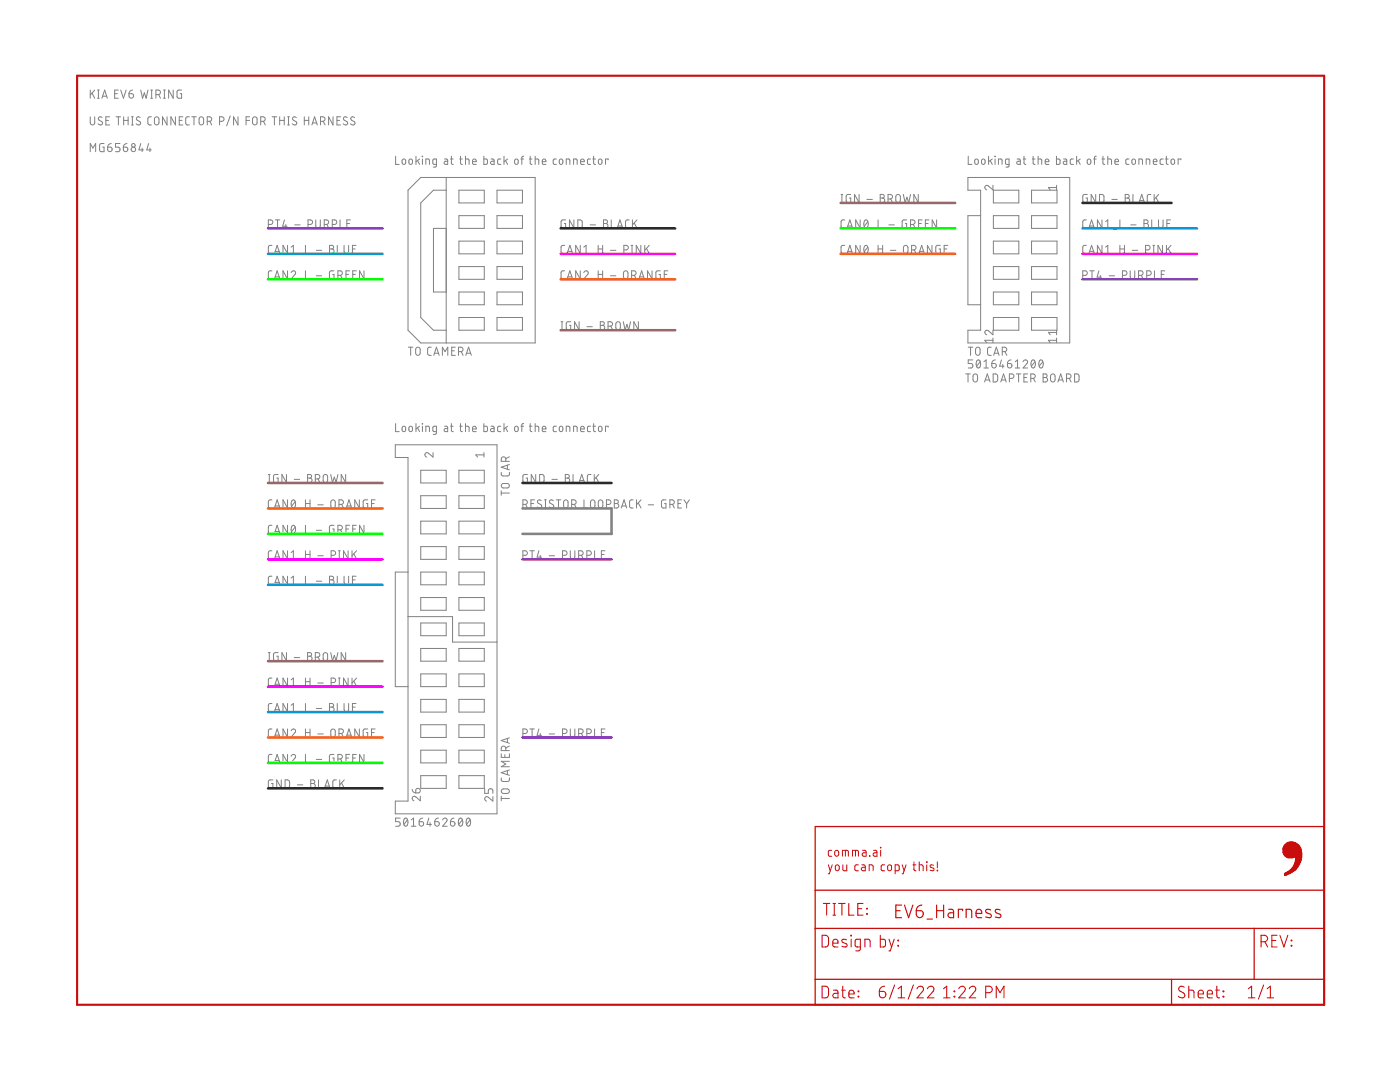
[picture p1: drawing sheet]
<svg xmlns="http://www.w3.org/2000/svg" width="279mm" height="216mm" viewBox="0 0 279 216" stroke-linecap="round" stroke-linejoin="round" font-family="sans-serif">
<g fill="none" stroke="#808080" stroke-width=".2">
<path d="M18 18v1.6M18.4 18.6l.5 1M18.9 18l-.9 1M19.5 19.6h.3M19.5 18h.3M19.6 18v1.6M20.3 19.6l.6-1.6 .5 1.6M20.5 19.2h.8M22.9 18.7h.5M23.6 18h-.7v1.6h.7M24.1 18l.5 1.6 .6-1.6M25.7 18.7h.6a.45 .45 0 0 1 .3 .5 .45 .45 0 0 1-.4 .4 .45 .45 0 0 1-.5-.4z"/>
<path d="M26.5 18l-.6 .3-.2 .4M28.1 18l.3 1.6 .4-1.1 .4 1.1 .3-1.6M30.1 19.6h.3M30.1 18h.3M30.3 18v1.6M31.1 18.9h.5a.46 .46 0 0 0 .4-.5 .46 .46 0 0 0-.4-.4h-.5v1.6M31.7 18.9l.3 .7M32.6 19.6h.4M32.6 18h.4M32.8 18v1.6M34.6 18v1.6l-.9-1.6v1.6M36.2 18h-.6l-.3 .2v1l.3 .4h.6v-.9h-.2"/>
<path d="M18 23.3v1.2a.44 .44 0 0 0 .5 .4 .44 .44 0 0 0 .4-.4v-1.2M18 30.3v-1.7l.5 .9 .6-.9v1.7M20.4 23.5l-.2-.2a.38 .38 0 0 0-.5 .2 .38 .38 0 0 0 .1 .5l.5 .3a.41 .41 0 0 1 0 .6 .41 .41 0 0 1-.6-.1l-.1-.1M20.8 28.6l-.7 .1-.2 .2v1l.2 .3 .7 .1v-.9h-.3M21.1 24h.6M21.5 29.4h.5a.45 .45 0 0 1 .4 .5 .45 .45 0 0 1-.5 .4 .45 .45 0 0 1-.4-.5zM21.9 23.3h-.8v1.6h.8M22.2 28.6l-.6 .3-.1 .5M23.2 23.3h.9M23.6 23.3v1.6M23.9 28.6h-.8v.8h.5a.46 .46 0 0 1 .3 .4 .46 .46 0 0 1-.3 .5h-.5M24.6 29.4h.5a.45 .45 0 0 1 .4 .5 .45 .45 0 0 1-.4 .4 .45 .45 0 0 1-.5-.5z"/>
<path d="M24.7 24h.9M24.7 23.3v1.6M25.3 28.6l-.6 .3-.1 .5M25.6 23.3v1.6M26.2 24.9h.4M26.2 23.3h.4M26.4 23.3v1.6M28 23.5l-.2-.2a.38 .38 0 0 0-.5 .2 .38 .38 0 0 0 .1 .5l.5 .3a.44 .44 0 0 1-.1 .7 .44 .44 0 0 1-.6-.3M28.1 28.6l-.4 1.3h.9M28.4 29.5v.8M29.7 28.6l-.4 1.3h.9M29.9 29.5v.8"/>
<path d="M30.2 23.3h-.5l-.2 .4 .1 1.1 .6 .1M30.9 23.4l.4-.1 .3 .1a1.33 1.33 0 0 1 .1 1.3l-.4 .2-.4-.1-.1-.3zM33.3 23.3v1.6l-.9-1.6v1.6M35 23.3v1.6l-.9-1.6v1.6M35.8 24h.5M36.5 23.3h-.7v1.6h.7M37.8 23.3h-.5l-.2 .4 .1 1.1 .6 .1M38.3 23.3h.9M38.7 23.3v1.6M39.9 23.4l.3-.1 .3 .1a1.33 1.33 0 0 1 .1 1.3l-.4 .2-.3-.1-.2-.3zM41.4 24.2h.4a.46 .46 0 0 0 .4-.4 .46 .46 0 0 0-.4-.5h-.4v1.6M41.9 24.2l.3 .7"/>
<path d="M43.8 24.2h.5a.46 .46 0 0 0 .4-.4 .46 .46 0 0 0-.4-.5h-.5v1.6M46 23.1l-.8 2M47.5 23.3v1.6l-.9-1.6v1.6M49.1 24h.7M49.8 23.3h-.7v1.6M50.5 23.4l.4-.1 .3 .1 .1 1.1a.46 .46 0 0 1-.4 .4 .46 .46 0 0 1-.5-.4v-.8zM52 24.2h.5a.46 .46 0 0 0 .4-.4 .46 .46 0 0 0-.4-.5h-.5v1.6M52.6 24.2l.3 .7M54.3 23.3h.9M54.8 23.3v1.6M55.8 24h.9M55.8 23.3v1.6"/>
<path d="M56.7 23.3v1.6M57.4 24.9h.4M57.4 23.3h.4M57.6 23.3v1.6M59.1 23.5l-.2-.2a.38 .38 0 0 0-.5 .2 .38 .38 0 0 0 .1 .5l.6 .3a.44 .44 0 0 1-.1 .7 .44 .44 0 0 1-.7-.3M60.7 24h.9M60.7 23.3v1.6M61.6 23.3v1.6M62.3 24.9l.5-1.6 .5 1.6M62.4 24.5h.8M64 24.2h.4a.46 .46 0 0 0 .5-.4 .46 .46 0 0 0-.5-.5h-.4v1.6M64.5 24.2l.4 .7"/>
<path d="M66.5 23.3v1.6l-.9-1.6v1.6M67.2 24h.6M68 23.3h-.8v1.6h.8M69.3 23.5l-.2-.2a.38 .38 0 0 0-.5 .2 .38 .38 0 0 0 .1 .5l.5 .3a.44 .44 0 0 1-.1 .7 .44 .44 0 0 1-.6-.3M70.8 23.5l-.2-.2a.38 .38 0 0 0-.5 .2 .38 .38 0 0 0 .1 .5l.5 .3a.41 .41 0 0 1 0 .6 .41 .41 0 0 1-.6-.1l-.2-.1M79 31.2v1.6h.7M80.3 31.8l.3-.1 .3 .1 .1 .6a.36 .36 0 0 1-.4 .4 .36 .36 0 0 1-.4-.4zM81.7 31.8l.3-.1 .2 .1 .1 .6a.36 .36 0 0 1-.3 .4 .36 .36 0 0 1-.4-.4zM83 31.2v1.6M83.3 32l.4 .8M83.7 31.7l-.7 .6M84 35.4h22.8v33h-22.8l-2.6-2.5v-27.9z"/>
<path d="M84.3 31.2v.1zM84.3 31.7v1.1M85 32.8v-1.1l.7 .2v.9M87.1 32.8h-.5l-.2-.2 .1-.8 .6-.1v1.5l-.6 .1M88.7 31.7h.5l.1 .3v.8h-.5l-.2-.2 .1-.3 .6-.1M89 38h-2.5l-2.5 2.5v22.9l2.5 2.5h2.5M89 35.4v33M89.9 31.7h.5M90.1 31.2v1.4l.3 .2M91.6 38h5v2.5h-5zM91.7 31.7h.6M91.9 31.2v1.4l.4 .2"/>
<path d="M92.9 31.7l.7 .2v.9M92.9 31.2v1.6M94.3 32.3h.7a.38 .38 0 0 0-.2-.6 .38 .38 0 0 0-.5 .4l.1 .6 .6 .1M96.6 31.2v1.6h.5l.2-.3v-.6l-.2-.2h-.5M98 31.7h.4l.2 .3v.8h-.5l-.2-.2 .1-.3 .6-.1M99.2 38h5.1v2.5h-5.1zM99.9 31.7h-.4l-.2 .3 .1 .7 .5 .1M100.6 31.2v1.6M100.9 32l.4 .8M101.3 31.7l-.7 .6M102.8 31.8l.3-.1 .2 .1 .1 .6a.36 .36 0 0 1-.3 .4 .36 .36 0 0 1-.4-.4zM103.9 31.7h.6"/>
<path d="M104.5 31.2h-.2l-.2 .3v1.3M105.6 31.7h.6M105.8 31.2v1.4l.4 .2M106.8 31.7l.7 .2v.9M106.8 31.2v1.6M108.2 32.3h.7a.38 .38 0 0 0-.2-.6 .38 .38 0 0 0-.5 .4l.1 .6 .6 .1M111 31.7h-.4l-.2 .3 .1 .7 .5 .1M111.7 31.8l.3-.1 .2 .1 .1 .6a.36 .36 0 0 1-.3 .4 .36 .36 0 0 1-.4-.4zM113 32.8v-1.1l.7 .2v.9M114.5 32.8v-1.1l.6 .2 .1 .9M115.9 32.3h.7a.38 .38 0 0 0-.3-.6 .38 .38 0 0 0-.4 .4l.1 .6 .6 .1M117.9 31.7h-.5l-.2 .2v.7l.2 .2h.5"/>
<path d="M118.3 31.7h.6M118.5 31.2v1.4l.4 .2M119.5 31.8l.3-.1 .2 .1 .1 .6a.36 .36 0 0 1-.3 .4 .36 .36 0 0 1-.4-.4zM121.4 31.9v-.2h-.6v1.1M167.9 38.8h.3M168 38.8v1.6M169.8 38.8l-.8 .1-.1 .3 .1 1.1 .8 .1v-.9h-.3M171.4 38.8v1.6l-.9-1.6v1.6M173 39.8h1.1M175.7 38.8h.4a.36 .36 0 0 1 .4 .4 .36 .36 0 0 1-.4 .3 .46 .46 0 0 1 .5 .5 .46 .46 0 0 1-.5 .4h-.4zM175.7 39.5h.4M177.2 39.7h.5a.46 .46 0 0 0 .4-.4 .46 .46 0 0 0-.4-.5h-.5v1.6"/>
<path d="M177.8 39.7l.3 .7M178.9 38.9l.3-.1 .3 .1a1.33 1.33 0 0 1 .1 1.3l-.4 .2-.3-.1-.1-.3zM180.3 38.8l.3 1.6 .4-1.1 .4 1.1 .3-1.6M183.3 38.8v1.6l-.9-1.6v1.6M193.2 35.4h20.3v33h-20.3v-2.5h2.5v-27.9h-2.5zM193.2 31.2v1.6h.8M194.6 31.8l.3-.1 .2 .1 .1 .6a.36 .36 0 0 1-.3 .4 .36 .36 0 0 1-.4-.4zM196 31.8l.2-.1 .3 .1 .1 .6a.36 .36 0 0 1-.4 .4 .36 .36 0 0 1-.3-.4zM197.3 31.2v1.6M197.6 32l.4 .8M198 31.7l-.7 .6M198.2 37v.9l-.9-.8a.44 .44 0 0 0-.7 .2 .44 .44 0 0 0 .3 .6"/>
<path d="M198.2 38h5.1v2.5h-5.1zM198.5 31.2l.1 .1zM198.6 31.7v1.1M199.3 32.8v-1.1l.7 .2v.9M201.4 32.8h-.6l-.1-.2v-.8l.7-.1v1.5l-.6 .1M203 31.7h.5l.1 .2v.9l-.6-.1-.1-.3 .2-.2h.5M204.2 31.7h.5M204.4 31.2v1.4l.3 .2M205.9 38h5v2.5h-5zM206 31.7h.6M206.2 31.2v1.4l.4 .2M207.2 31.7l.7 .2v.9"/>
<path d="M207.2 31.2v1.6M208.6 32.3h.7a.38 .38 0 0 0-.2-.6 .38 .38 0 0 0-.5 .4l.1 .6 .6 .1M210.8 31.2v1.6h.6l.1-.9-.1-.2h-.6M210.9 37.4h-1.7l.4 .5M210.9 37v.9M212.3 31.7l.5 .1 .1 1-.7-.1v-.3l.2-.2h.5M214.2 31.7h-.4l-.2 .3 .1 .7 .5 .1M214.9 31.2v1.6M215.2 32l.4 .8M215.6 31.7l-.7 .6M217 38.8l-.8 .1-.1 .3 .1 1.1 .8 .1v-.9h-.3M217.1 31.8l.2-.1 .3 .1 .1 .6a.36 .36 0 0 1-.4 .4 .36 .36 0 0 1-.3-.4z"/>
<path d="M218.2 31.7h.6M218.7 38.8v1.6l-.9-1.6v1.6M218.8 31.2l-.4 .3v1.3M219.4 38.8h.6l.3 .3v1.1l-.3 .2h-.6zM219.9 31.7h.6M220.1 31.2v1.4l.4 .2M221.1 31.7l.7 .2v.9M221.1 31.2v1.6M221.9 39.8h1.1M222.5 32.3h.7a.38 .38 0 0 0-.2-.6 .38 .38 0 0 0-.5 .4l.1 .6 .6 .1M224.6 38.8h.4a.36 .36 0 0 1 .4 .4 .36 .36 0 0 1-.4 .3 .46 .46 0 0 1 .5 .5 .46 .46 0 0 1-.5 .4h-.4zM224.6 39.5h.4"/>
<path d="M225.3 31.7h-.4l-.2 .3 .1 .7 .5 .1M226 31.8l.3-.1 .2 .1 .1 .6a.36 .36 0 0 1-.3 .4 .36 .36 0 0 1-.4-.4zM226.1 38.8v1.6h.7M227.3 32.8v-1.1l.7 .2v.9M228.7 32.8v-1.1l.7 .2 .1 .9M229.7 38.8h-.5l-.2 .4v1l.2 .2h.5M230.2 32.3h.7a.38 .38 0 0 0-.3-.6 .38 .38 0 0 0-.4 .4v.6l.7 .1M230.3 38.8v1.6M230.7 39.4l.5 1M231.2 38.8l-.9 1M232.2 31.7h-.5l-.2 .3 .1 .7 .6 .1M232.6 31.7h.5"/>
<path d="M232.8 31.2v1.4l.3 .2M233.8 31.8l.3-.1 .2 .1 .1 .6a.36 .36 0 0 1-.3 .4 .36 .36 0 0 1-.4-.4zM235.7 31.9v-.2h-.6v1.1M53.6 44.8h.4a.46 .46 0 0 0 .5-.5 .46 .46 0 0 0-.5-.4h-.4v1.6M54.3 54l-.5 .1-.2 .3 .1 1.2 .6 .1M54.3 49h-.5l-.2 .3 .1 1.2 .6 .1M54.8 55.7l.5-1.7 .6 1.7M54.8 50.6l.5-1.6 .6 1.6M54.9 50.2h.8M54.9 55.2h.8M54.9 43.9h.9M55.4 43.9v1.6"/>
<path d="M56.8 43.9l-.4 1.2h.9M57 44.8v.7M57.4 49v1.6l-.9-1.6v1.6M57.4 54v1.7l-.9-1.7v1.7M58.1 54.4a.44 .44 0 0 1 .6-.3 .44 .44 0 0 1 .2 .7l-.8 .9h.9M58.1 49.3l.4-.3v1.6M58.1 50.6h.9M58.8 44.9h1.1M59.6 50.8h.7M59.6 55.8h.7M61 49v1.6h.7M61 54v1.7h.7"/>
<path d="M61.5 44.8h.4a.46 .46 0 0 0 .5-.5 .46 .46 0 0 0-.5-.4h-.4v1.6M63 43.9v1.1a.46 .46 0 0 0 .5 .5 .46 .46 0 0 0 .4-.5v-1.1M63.1 50h1.1M63.1 55h1.1M64.7 44.8h.5a.46 .46 0 0 0 .4-.5 .46 .46 0 0 0-.4-.4h-.5v1.6M65.2 44.8l.4 .7M65.8 49h.4a.36 .36 0 0 1 .4 .3 .36 .36 0 0 1-.4 .4 .46 .46 0 0 1 .5 .4 .46 .46 0 0 1-.5 .5h-.4zM65.8 49.7h.4M66.3 44.8h.5a.46 .46 0 0 0 .4-.5 .46 .46 0 0 0-.4-.4h-.5v1.6M66.7 54l-.7 .1-.2 .2v1.3l.9 .1v-.9h-.3M67.3 49v1.6h.8M67.4 54.9h.5a.46 .46 0 0 0 .4-.4 .46 .46 0 0 0-.4-.5h-.5v1.7"/>
<path d="M67.9 43.9v1.6h.7M68 54.9l.3 .8M68.7 49v1.1a.46 .46 0 0 0 .4 .5 .46 .46 0 0 0 .5-.5v-1.1M69 54.8h.6M69.2 44.6h.6M69.8 54h-.8v1.7h.8M69.9 43.9h-.7v1.6h.7M70.3 49.7h.6M70.4 54.8h.5M71.1 49h-.8v1.6h.8M71.1 54h-.7v1.7h.7M72.6 54v1.7l-.8-1.7v1.7"/>
<path d="M89 45.6h-2.5v12.7h2.5M91.6 43h5v2.6h-5zM91.6 48.1h5v2.6h-5zM91.6 53.2h5v2.5h-5zM91.6 58.3h5v2.5h-5zM99.2 43h5.1v2.6h-5.1zM99.2 48.1h5.1v2.6h-5.1zM99.2 53.2h5.1v2.5h-5.1zM99.2 58.3h5.1v2.5h-5.1zM112.7 54l-.5 .1-.2 .3v1l.2 .2 .5 .1M112.7 49h-.5l-.2 .3v1.1l.2 .1 .5 .1M112.9 43.9h-.7l-.2 .2 .1 1.3 .8 .1v-.9h-.3"/>
<path d="M113.2 55.7l.5-1.7 .6 1.7M113.2 50.6l.5-1.6 .6 1.6M113.3 50.2h.8M113.3 55.2h.8M114.5 43.9v1.6l-.9-1.6v1.6M115.3 43.9h.6l.3 .3v1l-.3 .3h-.6zM115.8 49v1.6l-.9-1.6v1.6M115.8 54v1.7l-.9-1.7v1.7M116.5 54.4a.45 .45 0 0 1 .6-.4 .45 .45 0 0 1 .2 .8l-.8 .9h.9M116.5 50.6h.9M116.5 49.3l.5-.3v1.6M117.8 44.9h1.1"/>
<path d="M118 50.8h.7M118 55.8h.7M119.4 49v1.6M119.4 54v1.7M119.4 49.7h.9M119.4 54.8h.9M120.3 49v1.6M120.3 54v1.7M120.4 43.9h.5a.36 .36 0 0 1 .3 .3 .36 .36 0 0 1-.3 .4 .46 .46 0 0 1 .4 .5 .46 .46 0 0 1-.4 .4h-.5zM120.4 44.6h.5M121.8 50h1.1M121.8 55h1.1"/>
<path d="M122 43.9v1.6h.7M123.2 45.5l.5-1.6 .6 1.6M123.3 45.1h.8M124.5 49.9h.4a.46 .46 0 0 0 .5-.5 .46 .46 0 0 0-.5-.4h-.4v1.6M124.6 54.2l.3-.2 .3 .2 .1 1a.46 .46 0 0 1-.4 .5 .46 .46 0 0 1-.5-.5v-.7zM125.6 43.9h-.5l-.3 .3 .1 1.1 .2 .2h.5M125.9 50.6h.4M125.9 49h.4M126 54.9h.5a.46 .46 0 0 0 .5-.4 .46 .46 0 0 0-.5-.5h-.5v1.7M126.1 49v1.6M126.2 43.9v1.6M126.6 44.5l.5 1"/>
<path d="M126.6 54.9l.4 .8M127.1 43.9l-.9 1M127.5 55.7l.6-1.7 .5 1.7M127.7 55.2h.8M127.9 49v1.6l-.9-1.6v1.6M128.7 49v1.6M129 49.6l.6 1M129.6 49l-.9 1M130.1 54v1.7l-.9-1.7v1.7M131.8 54l-.7 .1-.2 .2v1l.2 .3 .7 .1v-.9h-.3M132.6 54.8h.5M133.3 54h-.7v1.7h.7"/>
<path d="M167.9 40.4h.3M168.6 43.9h-.5l-.2 .3v1.1l.2 .2h.5M168.6 49h-.5l-.2 .3v1.1l.2 .1 .5 .1M169.1 45.5l.5-1.6 .5 1.6M169.1 50.6l.5-1.6 .5 1.6M169.2 50.2h.8M169.2 45.1h.8M171.7 43.9v1.6l-.9-1.6v1.6M171.7 49v1.6l-.9-1.6v1.6M172.6 44l.2-.1a.95 .95 0 0 1 0 1.6 1.04 1.04 0 0 1-.2-1.5zM172.6 49.1l.2-.1a.95 .95 0 0 1 0 1.6 1.04 1.04 0 0 1-.2-1.5zM173.2 44.2l-.7 .9"/>
<path d="M173.2 49.3l-.7 .9M173.9 50.8h.7M173.9 45.7h.7M175.2 49.7h.9M175.2 43.9v1.6h.8M175.2 49v1.6M176.1 49v1.6M177.4 44.9h1.1M177.7 50h1.1M180.4 49.1l.3-.1 .4 .1a1.33 1.33 0 0 1 .1 1.2l-.5 .3-.4-.3v-.9zM180.9 43.9h-.6l-.2 .2-.1 1 .3 .4h.6v-.9h-.2M181.7 44.8h.5a.46 .46 0 0 0 .4-.5 .46 .46 0 0 0-.4-.4h-.5v1.6"/>
<path d="M181.9 49.9h.5a.46 .46 0 0 0 .4-.5 .46 .46 0 0 0-.4-.4h-.5v1.6M182.3 44.8l.3 .7M182.5 49.9l.3 .7M183.3 44.6h.6M183.4 50.6l.5-1.6 .6 1.6M183.5 50.2h.8M184 43.9h-.7v1.6h.7M184.7 44.6h.5M185.4 43.9h-.7v1.6h.7M186 49v1.6l-.9-1.6v1.6M186.9 43.9v1.6l-.9-1.6v1.6M187.7 49h-.7l-.2 .2 .1 1.3 .8 .1v-.9h-.3"/>
<path d="M188.4 49.7h.6M189.1 49h-.7v1.6h.7M195.7 43h-2.5v17.8h2.5M198.2 43h5.1v2.6h-5.1zM198.2 48.1h5.1v2.6h-5.1zM198.2 53.2h5.1v2.5h-5.1zM198.2 58.3h5.1v2.5h-5.1zM205.9 43h5v2.6h-5zM205.9 48.1h5v2.6h-5zM205.9 53.2h5v2.5h-5zM205.9 58.3h5v2.5h-5zM216.1 54.9h.5a.46 .46 0 0 0 .4-.4 .46 .46 0 0 0-.4-.5h-.5v1.7"/>
<path d="M216.8 49h-.5l-.2 .3 .1 1.2 .6 .1M216.8 43.9h-.5l-.2 .3 .1 1.2 .6 .1M217.3 50.6l.5-1.6 .6 1.6M217.3 45.5l.5-1.6 .6 1.6M217.4 50.2h.9M217.4 45.1h.9M217.5 54h.9M217.9 54v1.7M219.3 54l-.4 1.3h.9M219.6 54.9v.8M219.9 43.9v1.6l-.9-1.6v1.6M219.9 49v1.6l-.9-1.6v1.6"/>
<path d="M220.6 50.6h.9M220.6 49.3l.5-.3v1.6M220.6 44.2l.5-.3v1.6M220.6 45.5h.9M221.4 55h1M222.1 50.8h.7M222.1 45.7h.7M223.5 43.9v1.6h.7M223.5 49v1.6M223.5 49.7h.9M224 54.9h.5a.46 .46 0 0 0 .4-.4 .46 .46 0 0 0-.4-.5h-.5v1.7M224.4 49v1.6"/>
<path d="M225.6 54v1.2a.46 .46 0 0 0 .4 .5 .46 .46 0 0 0 .5-.5v-1.2M225.7 44.9h1M226 50h1.1M227.2 54.9h.5a.46 .46 0 0 0 .4-.4 .46 .46 0 0 0-.4-.5h-.5v1.7M227.3 40.4l.6-1.6 .5 1.6M227.5 40h.8M227.8 54.9l.3 .8M228.3 43.9h.5a.36 .36 0 0 1 .3 .3 .36 .36 0 0 1-.3 .4 .46 .46 0 0 1 .4 .5 .46 .46 0 0 1-.4 .4h-.5zM228.3 44.6h.5M228.6 49.9h.5a.46 .46 0 0 0 .4-.5 .46 .46 0 0 0-.4-.4h-.5v1.6M228.9 54.9h.4a.46 .46 0 0 0 .5-.4 .46 .46 0 0 0-.5-.5h-.4v1.7M229.8 43.9v1.6h.8"/>
<path d="M230.1 50.6h.3M230.1 49h.3M230.3 49v1.6M230.4 54v1.7h.7M231.2 43.9v1.1a.46 .46 0 0 0 .5 .5 .46 .46 0 0 0 .4-.5v-1.1M231.8 54.8h.5M232 49v1.6l-.9-1.6v1.6M232.5 54h-.7v1.7h.7M232.8 49v1.6M232.9 44.6h.5M233.2 49.6l.5 1M233.6 43.9h-.7v1.6h.7"/>
<path d="M233.7 49l-.9 1M81.5 69.3h.9M82 69.3v1.6M83.1 69.4l.3-.1 .3 .1 .2 1a.46 .46 0 0 1-.5 .5 .46 .46 0 0 1-.4-.5zM86.1 69.3h-.5l-.3 .3 .1 1.1 .2 .2h.5M86.6 70.9l.5-1.6 .6 1.6M86.7 70.5h.8M88.3 70.9v-1.6l.5 .9 .6-.9v1.6M90.1 70h.6M90.9 69.3h-.8v1.6h.8M91.5 70.2h.5a.44 .44 0 0 0 .4-.5 .44 .44 0 0 0-.4-.4h-.5v1.6M91.6 63.4h5v2.5h-5z"/>
<path d="M92.1 70.2l.3 .7M93 70.9l.5-1.6 .6 1.6M93.1 70.5h.8M99.2 63.4h5.1v2.5h-5.1zM112 65.8h.3M112 64.2h.3M112.2 64.2v1.6M113.9 64.2h-.7l-.2 .2v1l.2 .4h.7v-.9h-.3M115.6 64.2v1.6l-.9-1.6v1.6M117.1 65.2h1.1M119.8 64.2h.4a.36 .36 0 0 1 .4 .4 .36 .36 0 0 1-.4 .3 .46 .46 0 0 1 .5 .5 .46 .46 0 0 1-.5 .4h-.4zM119.8 64.9h.4"/>
<path d="M121.3 65.1h.5a.44 .44 0 0 0 .5-.5 .44 .44 0 0 0-.5-.4h-.5v1.6M121.9 65.1l.4 .7M123 64.3l.4-.1 .3 .1 .1 1.1a.46 .46 0 0 1-.5 .4 .46 .46 0 0 1-.4-.4v-.8zM124.4 64.2l.4 1.6 .3-1.1 .4 1.1 .3-1.6M127.4 64.2v1.6l-.9-1.6v1.6M192.7 74.6h.9M193.2 74.6v1.6M193.2 69.3h.9M193.7 69.3v1.6M194.1 71.8h-.9v.7h.6a.45 .45 0 0 1 .3 .5 .45 .45 0 0 1-.3 .4h-.6M194.3 74.7l.3-.1 .4 .1 .1 1.1a.46 .46 0 0 1-.5 .4 .46 .46 0 0 1-.4-.4v-.7zM194.8 69.4l.4-.1 .3 .1 .1 1a.46 .46 0 0 1-.5 .5 .46 .46 0 0 1-.4-.5v-.7z"/>
<path d="M195 71.9l.3-.1a.95 .95 0 0 1 0 1.6 1 1 0 0 1-.3-1.5zM195.6 72.2l-.7 .9M196.4 73.4h.9M196.4 72.2l.4-.4v1.6M196.5 76.2l.5-1.6 .6 1.6M196.6 75.8h.8M197.8 69.3h-.5l-.2 .3 .1 1.2 .6 .1M197.9 72.5h.6a.45 .45 0 0 1 .3 .5 .45 .45 0 0 1-.4 .4 .45 .45 0 0 1-.5-.4zM198.2 65.9v.9l-.9-.8a.45 .45 0 0 0-.7 .2 .45 .45 0 0 0 .3 .6M198.2 67.9h-1.7l.4 .5M198.2 67.5v.9M198.2 74.6h.6l.3 .3v.9l-.3 .4h-.6z"/>
<path d="M198.2 63.4h5.1v2.5h-5.1zM198.3 70.9l.5-1.6 .6 1.6M198.4 70.5h.9M198.6 71.8l-.4 .1-.3 .6M199.7 76.2l.6-1.6 .5 1.6M199.9 75.8h.8M199.9 71.8l-.4 1.3h.9M200 70.2h.5a.44 .44 0 0 0 .4-.5 .44 .44 0 0 0-.4-.4h-.5v1.6M200.1 72.7v.7M200.6 70.2l.3 .7M201.1 72.5h.5a.45 .45 0 0 1 .4 .5 .45 .45 0 0 1-.5 .4 .45 .45 0 0 1-.4-.4zM201.4 75.5h.5a.44 .44 0 0 0 .5-.4 .44 .44 0 0 0-.5-.5h-.5v1.6"/>
<path d="M201.8 71.8l-.4 .1-.3 .6M202.6 73.4h.9M202.6 72.2l.5-.4v1.6M202.8 74.6h1M203.3 74.6v1.6M204.2 72.2a.45 .45 0 0 1 .6-.4 .45 .45 0 0 1 .2 .7l-.8 .9h.9M204.3 75.3h.6M205.1 74.6h-.8v1.6h.8M205.7 75.5h.5a.44 .44 0 0 0 .4-.4 .44 .44 0 0 0-.4-.5h-.5v1.6M205.9 63.4h5v2.5h-5zM206 71.9l.2-.1a.93 .93 0 0 1 0 1.6 1.02 1.02 0 0 1-.2-1.5zM206.2 75.5l.4 .7"/>
<path d="M206.6 72.2l-.8 .9M207.5 71.9l.3-.1a.93 .93 0 0 1 0 1.6 1.02 1.02 0 0 1-.3-1.5zM208.1 72.2l-.7 .9M208.2 74.6h.4a.36 .36 0 0 1 .4 .4 .36 .36 0 0 1-.4 .3 .44 .44 0 0 1 .5 .5 .44 .44 0 0 1-.5 .4h-.4zM208.2 75.3h.4M209.8 74.7l.3-.1 .3 .1 .2 1.1a.46 .46 0 0 1-.5 .4 .46 .46 0 0 1-.4-.4v-.7zM210.9 65.9v.9M210.9 67.5v.9M210.9 67.9h-1.7l.4 .5M210.9 66.3h-1.7l.4 .5M211.1 76.2l.6-1.6 .5 1.6M211.3 75.8h.8"/>
<path d="M212.9 75.5h.4a.44 .44 0 0 0 .5-.4 .44 .44 0 0 0-.5-.5h-.4v1.6M213.4 75.5l.4 .7M214.5 74.6h.6l.2 .3v1l-.2 .3h-.6zM53.6 96.3h.3M53.6 94.7h.3M53.7 94.7v1.6M54.3 99.7l-.6 .1-.1 .3v1.1l.2 .1 .5 .1M55.5 94.7h-.7l-.2 .2v1.2l.2 .2h.7v-.9h-.3M57.2 94.7v1.6l-.9-1.6v1.6M57.4 99.7v1.7l-.9-1.7v1.7M58.3 99.9l.2-.2a.97 .97 0 0 1 0 1.7 1 1 0 0 1-.2-1.5zM58.7 95.7h1.1"/>
<path d="M61 99.7v1.7M61.4 94.7h.4a.36 .36 0 0 1 .4 .3 .36 .36 0 0 1-.4 .4 .44 .44 0 0 1 .5 .4 .44 .44 0 0 1-.5 .5h-.4zM61.4 95.4h.4M61.9 99.7v1.7M62.9 95.6h.5a.44 .44 0 0 0 .4-.5 .44 .44 0 0 0-.4-.4h-.5v1.6M63.5 95.6l.3 .7M64.6 94.8l.3-.1 .4 .1 .1 1a.44 .44 0 0 1-.5 .5 .44 .44 0 0 1-.4-.5zM66 94.7l.4 1.6 .3-1.1 .4 1.1 .3-1.6M66.1 99.9l.4-.2 .3 .2 .1 1a.44 .44 0 0 1-.4 .5 .44 .44 0 0 1-.5-.5zM69 94.7v1.6l-.9-1.6v1.6M71.7 99.7v1.7l-.9-1.7v1.7M73.4 99.7h-.6l-.3 .3v1.2l.2 .1 .7 .1v-.9h-.3"/>
<path d="M74.9 99.7h-.8v1.7h.8M78.9 88.8h20.3v73.6h-20.3v-2.5h2.5v-68.6h-2.5zM79 84.5v1.6h.7M80.3 85.2l.3-.2 .3 .2 .1 .6a.36 .36 0 0 1-.4 .3 .36 .36 0 0 1-.4-.3zM81.7 85.2l.3-.2 .2 .2 .1 .6a.36 .36 0 0 1-.3 .3 .36 .36 0 0 1-.4-.3zM83 84.5v1.6M83.3 85.4l.4 .7M83.7 85l-.7 .6M84 93.8h5v2.6h-5zM84 98.9h5v2.6h-5zM84.3 84.5v.1zM84.3 85v1.1"/>
<path d="M85 86.1v-1.1l.7 .2v.9M86.4 90.3v.9l-.9-.8a.44 .44 0 0 0-.7 .2 .44 .44 0 0 0 .4 .6M87.1 86.1h-.5l-.2-.1v-.7l.2-.2 .5-.1v1.4l-.1 .2-.5 .1M88.7 85l.5 .1 .1 .2v.8h-.5l-.2-.2 .1-.3 .6-.1M89.9 85h.5M90.1 84.5v1.4l.1 .2h.2M91.6 93.8h5v2.6h-5zM91.6 98.9h5v2.6h-5zM91.7 85h.6M91.9 84.5v1.4l.1 .2h.3M92.9 85l.7 .2v.9M92.9 84.5v1.6"/>
<path d="M94.3 85.6h.7a.39 .39 0 0 0-.2-.5 .39 .39 0 0 0-.5 .3l.1 .7h.6M96.6 84.5v1.6h.5l.2-.2v-.7l-.2-.1-.5-.1M96.6 90.8h-1.6l.3 .4M96.6 90.3v.9M98 85l.4 .1 .2 .2v.8h-.5l-.2-.2 .1-.3 .6-.1M99.9 85l-.4 .1-.2 .2 .1 .8h.5M100 94.3l.1 .5 .3 .2h1l.2-.2 .1-.5M100 98.4h1.7M100 97.9v.9M100.2 96.6l1-.1a.44 .44 0 0 1 .5 .4 .44 .44 0 0 1-.5 .5l-1-.2-.2-.3zM100.6 84.5v1.6M100.9 85.4l.4 .7"/>
<path d="M100.9 92.1v-.5a.46 .46 0 0 0-.4-.5 .46 .46 0 0 0-.5 .5v.5h1.7M101.3 92.8v.8M101.3 85l-.7 .6M101.7 92.7l-1.7 .5 1.7 .6M101.7 91.1l-.8 .4M102.8 85.2l.3-.2 .2 .2 .1 .6a.36 .36 0 0 1-.3 .3 .36 .36 0 0 1-.4-.3zM103.9 85h.6M104.5 84.5h-.2l-.2 .3v1.3M105.3 94.7h-.7l-.2 .2v1.2l.2 .2h.7v-.9h-.3M105.6 85h.6M105.8 84.5v1.4l.1 .2h.3M106.7 99.7h-.7v1.7h.7"/>
<path d="M106.8 85l.7 .2v.9M106.8 84.5v1.6M106.9 94.7v1.6l-.9-1.6v1.6M107.7 94.7h.6l.3 .3v1l-.3 .3h-.6zM108 99.9a.41 .41 0 0 0-.6-.1 .41 .41 0 0 0-.1 .6l.6 .3a.38 .38 0 0 1 .2 .5 .38 .38 0 0 1-.6 .1l-.3-.1M108.2 85.6h.7a.38 .38 0 0 0-.2-.5 .38 .38 0 0 0-.5 .3l.1 .7h.6M108.7 99.7h.3M108.9 99.7v1.7M110.2 95.7h1M110.4 99.9l-.4-.2-.3 .1-.1 .3 .1 .3 .6 .3a.38 .38 0 0 1 .2 .5 .38 .38 0 0 1-.6 .1l-.3-.1M111 99.7h.9M111 85l-.4 .1-.2 .2 .1 .8h.5"/>
<path d="M111.5 99.7v1.7M111.7 85.2l.3-.2 .2 .2 .1 .6a.36 .36 0 0 1-.3 .3 .36 .36 0 0 1-.4-.3zM112.6 99.9l.3-.2 .3 .2 .2 1a.44 .44 0 0 1-.5 .5 .44 .44 0 0 1-.4-.5zM112.8 94.7h.5a.36 .36 0 0 1 .3 .3 .36 .36 0 0 1-.3 .4 .44 .44 0 0 1 .4 .4 .44 .44 0 0 1-.4 .5h-.5zM112.8 95.4h.5M113 86.1v-1.1l.7 .2v.9M114.4 94.7v1.6h.7M114.5 86.1v-1.1l.6 .2 .1 .9M115.6 96.3l.5-1.6 .5 1.6M115.7 95.9h.8M115.9 85.6h.7a.39 .39 0 0 0-.2-.5 .39 .39 0 0 0-.5 .3l.1 .7h.6M116.5 99.7v1.7h.8"/>
<path d="M117.9 85l-.5 .1-.2 .1 .1 .9h.6M117.9 94.7h-.5l-.2 .3v1.1l.2 .2h.5M118 99.9l.3-.2 .3 .2 .1 .3v.7a.46 .46 0 0 1-.4 .5 .46 .46 0 0 1-.5-.5zM118.3 85h.6M118.5 84.5v1.4l.1 .2h.3M118.6 94.7v1.6M119 95.3l.5 1M119.5 94.7l-.9 1M119.5 85.2l.3-.2 .2 .2 .1 .6a.36 .36 0 0 1-.3 .3 .36 .36 0 0 1-.4-.3zM119.5 99.9l.3-.2 .4 .2 .1 .3v.7a.46 .46 0 0 1-.4 .5 .46 .46 0 0 1-.5-.5zM121.4 85.2v-.2h-.6v1.1M122.6 99.7h.4a.37 .37 0 0 1 .4 .4 .37 .37 0 0 1-.4 .4 .44 .44 0 0 1 .5 .4 .44 .44 0 0 1-.5 .5h-.4z"/>
<path d="M126.4 99.7l-.6 .1-.2 .3 .1 1.1 .2 .1 .5 .1M127 99.7v1.7M127.9 99.7l-.9 1M132.9 99.7h-.5l-.4 .3v1l.2 .3 .7 .1v-.9h-.3M136 99.7h-.7v1.7h.7M136.5 99.7l.5 .8M137.6 99.7l-.6 .8M54.3 115h-.5l-.2 .3v1.1l.2 .2h.5M54.3 104.8l-.5 .1-.2 .3v1l.2 .2h.5M54.3 109.9h-.5l-.2 .4v1l.2 .2h.5M54.8 116.6l.5-1.6 .6 1.6M54.8 106.4l.5-1.6 .6 1.6"/>
<path d="M54.8 101.4l.5-1.7 .6 1.7M54.8 111.5l.5-1.6 .6 1.6M54.9 116.2h.8M54.9 106h.8M54.9 101h.8M54.9 111.1h.8M57.4 104.8v1.6l-.9-1.6v1.6M57.4 109.9v1.6l-.9-1.6v1.6M57.4 115v1.6l-.9-1.6v1.6M58.1 110.3l.4-.4v1.6M58.1 115.3l.4-.3v1.6M58.1 116.6h.9"/>
<path d="M58.1 111.5h.9M58.3 104.9l.2-.1a.97 .97 0 0 1 0 1.6 1 1 0 0 1-.2-1.5zM58.9 105.2l-.7 .9M58.9 100.1l-.7 .9M59.6 116.8h.7M59.6 106.6h.7M59.6 101.6h.7M59.6 111.7h.7M61 104.8v1.6h.7M61 109.9v1.6M61 115v1.6h.7M61 100.5h.9"/>
<path d="M61 110.6h.9M61.9 109.9v1.6M63.1 116h1.1M63.1 105.8h1.1M63.4 100.7h1.1M63.4 110.9h1.1M65.8 115h.4a.36 .36 0 0 1 .4 .3 .36 .36 0 0 1-.4 .4 .46 .46 0 0 1 .5 .5 .46 .46 0 0 1-.5 .4h-.4zM65.8 115.7h.4M66.1 110.8h.4a.46 .46 0 0 0 .5-.4 .46 .46 0 0 0-.5-.5h-.4v1.6M66.7 104.8h-.6l-.3 .3-.1 1 .3 .3h.7v-.8h-.3M67.3 115v1.6h.8M67.4 105.7h.5a.46 .46 0 0 0 .4-.4 .46 .46 0 0 0-.4-.5h-.5v1.6"/>
<path d="M67.5 111.5h.4M67.5 109.9h.4M67.6 100.6h.5a.46 .46 0 0 0 .4-.4 .46 .46 0 0 0-.4-.5h-.5v1.7M67.7 109.9v1.6M68 105.7l.3 .7M68.2 100.6l.3 .8M68.7 115v1.2a.46 .46 0 0 0 .4 .4 .46 .46 0 0 0 .5-.4v-1.2M69 105.6h.6M69.1 101.4l.5-1.7 .6 1.7M69.2 101h.8M69.5 109.9v1.6l-.9-1.6v1.6M69.8 104.8h-.8v1.6h.8"/>
<path d="M70.3 109.9v1.6M70.3 115.7h.6M70.4 105.6h.5M70.6 110.5l.6 1M71.1 115h-.8v1.6h.8M71.1 104.8h-.7v1.6h.7M71.2 109.9l-.9 1M72.6 104.8v1.6l-.8-1.6v1.6M74.1 100.5h.6M81.4 114.2h-2.5v22.8h2.5M84 104h5v2.5h-5zM84 109.1h5v2.5h-5z"/>
<path d="M84 114.2h5v2.5h-5zM84 119.2h5v2.6h-5zM91.6 104h5v2.5h-5zM91.6 109.1h5v2.5h-5zM91.6 114.2h5v2.5h-5zM91.6 119.2h5v2.6h-5zM104.4 100.6h.4a.46 .46 0 0 0 .5-.4 .46 .46 0 0 0-.5-.5h-.4v1.7M104.4 110.8h.4a.46 .46 0 0 0 .5-.4 .46 .46 0 0 0-.5-.5h-.4v1.6M104.9 100.6l.4 .8M105.7 109.9h.9M106 100.5h.5M106.2 109.9v1.6"/>
<path d="M107.5 109.9l-.3 1.3h.9M107.8 110.8v.7M108.7 101.4h.3M109.6 110.9h1.1M112.3 110.8h.4a.46 .46 0 0 0 .5-.4 .46 .46 0 0 0-.5-.5h-.4v1.6M113.8 109.9v1.2a.46 .46 0 0 0 .5 .4 .46 .46 0 0 0 .4-.4v-1.2M114.1 100.6h.5a.46 .46 0 0 0 .4-.4 .46 .46 0 0 0-.4-.5h-.5v1.7M114.6 100.6l.4 .8M115.5 110.8h.5a.46 .46 0 0 0 .4-.4 .46 .46 0 0 0-.4-.5h-.5v1.6M116 110.8l.4 .7M117.1 110.8h.5a.46 .46 0 0 0 .4-.4 .46 .46 0 0 0-.4-.5h-.5v1.6M118.7 109.9v1.6h.7"/>
<path d="M120 110.6h.6M120.7 109.9h-.7v1.6h.7M121 100.6h.5a.46 .46 0 0 0 .4-.4 .46 .46 0 0 0-.4-.5h-.5v1.7M122.6 100.5h.4M124 101.4l.5-1.7 .6 1.7M124.1 101h.8M127.4 100.4l.5 1M129.4 100.7h1.1M133.7 100.6h.4a.46 .46 0 0 0 .5-.4 .46 .46 0 0 0-.5-.5h-.4v1.7M134.2 100.6l.4 .8M135.3 100.5h.5M137 100.5v.9"/>
<path d="M53.6 131.8h.3M53.6 130.2h.3M53.7 130.2v1.6M54.3 135.3h-.5l-.2 .4 .1 1.1 .6 .1M54.8 136.9l.5-1.6 .6 1.6M54.9 136.5h.8M55.5 130.2h-.6l-.3 .3v1l.2 .3h.7v-.9h-.3M57.2 130.2v1.6l-.9-1.6v1.6M57.4 135.3v1.6l-.9-1.6v1.6M58.1 135.7l.4-.4v1.6M58.1 136.9h.9M58.7 131.2h1.1"/>
<path d="M59.6 137.1h.7M61 135.3v1.6M61 136h.9M61.4 130.2h.4a.36 .36 0 0 1 .4 .4 .36 .36 0 0 1-.4 .3 .46 .46 0 0 1 .5 .5 .46 .46 0 0 1-.5 .4h-.4zM61.4 130.9h.4M61.9 135.3v1.6M62.9 131.1h.5a.46 .46 0 0 0 .4-.4 .46 .46 0 0 0-.4-.5h-.5v1.6M63.4 136.3h1.1M63.5 131.1l.3 .7M64.6 130.3l.3-.1 .4 .1 .1 1.1a.44 .44 0 0 1-.5 .4 .44 .44 0 0 1-.4-.4zM66 130.2l.4 1.6 .3-1 .4 1 .3-1.6M66.1 136.2h.4a.46 .46 0 0 0 .5-.4 .46 .46 0 0 0-.5-.5h-.4v1.6"/>
<path d="M67.5 136.9h.4M67.5 135.3h.4M67.7 135.3v1.6M69 130.2v1.6l-.9-1.6v1.6M69.5 135.3v1.6l-.9-1.6v1.6M70.3 135.3v1.6M70.6 135.9l.6 1M71.2 135.3l-.9 1M81.4 123h8.9v5.1h8.9M84 124.3h5v2.6h-5zM84 129.4h5v2.5h-5zM84 134.5h5v2.5h-5z"/>
<path d="M84 139.6h5v2.5h-5zM91.6 124.3h5v2.6h-5zM91.6 129.4h5v2.5h-5zM91.6 134.5h5v2.5h-5zM91.6 139.6h5v2.5h-5zM54.3 140.4h-.5l-.2 .3 .1 1.2 .6 .1M54.3 150.5l-.5 .1-.2 .3 .1 1.2 .6 .1M54.3 145.5h-.5l-.2 .3 .1 1.2 .6 .1M54.5 155.6l-.8 .1-.1 .3 .1 1.1 .8 .1v-.9h-.3M54.8 142l.5-1.6 .6 1.6M54.8 152.2l.5-1.7 .6 1.7M54.8 147.1l.5-1.6 .6 1.6"/>
<path d="M54.9 141.6h.8M54.9 151.8h.8M54.9 146.7h.8M56.1 155.6v1.6l-.9-1.6v1.6M56.9 155.6l.8 .1a1.33 1.33 0 0 1 .1 1.3l-.3 .2h-.6zM57.4 140.4v1.6l-.9-1.6v1.6M57.4 145.5v1.6l-.9-1.6v1.6M57.4 150.5v1.7l-.9-1.7v1.7M58.1 150.9a.44 .44 0 0 1 .6-.3 .44 .44 0 0 1 .2 .7l-.8 .9h.9M58.1 145.8a.44 .44 0 0 1 .6-.3 .44 .44 0 0 1 .2 .7l-.8 .9h.9M58.1 142h.9M58.1 140.7l.4-.3v1.6"/>
<path d="M59.4 156.6h1M59.6 142.2h.7M59.6 152.3h.7M59.6 147.3h.7M61 140.4v1.6h.7M61 145.5v1.6M61 150.5v1.7h.7M61 146.2h.9M61.9 145.5v1.6M62 155.6h.5a.36 .36 0 0 1 .3 .4 .36 .36 0 0 1-.3 .3 .46 .46 0 0 1 .4 .5 .46 .46 0 0 1-.4 .4h-.5zM62 156.3h.5M63.1 141.4h1.1"/>
<path d="M63.1 151.5h1.1M63.4 146.5h1.1M63.6 155.6v1.6h.7M64.8 157.2l.5-1.6 .5 1.6M64.9 156.8h.8M65.8 140.4h.4a.36 .36 0 0 1 .4 .3 .36 .36 0 0 1-.4 .4 .46 .46 0 0 1 .5 .5 .46 .46 0 0 1-.5 .4h-.4zM65.8 141.1h.4M66.1 145.6l.4-.1 .3 .1 .1 1a.44 .44 0 0 1-.4 .5 .44 .44 0 0 1-.5-.5zM66.7 150.5l-.7 .1-.2 .2-.1 1 .3 .3 .7 .1v-.9h-.3M67.1 155.6h-.4l-.3 .4v1l.3 .2h.4M67.3 140.4v1.6h.8M67.4 151.4h.5a.46 .46 0 0 0 .4-.4 .46 .46 0 0 0-.4-.5h-.5v1.7"/>
<path d="M67.6 146.4h.5a.46 .46 0 0 0 .4-.5 .46 .46 0 0 0-.4-.4h-.5v1.6M67.8 155.6v1.6M68 151.4l.3 .8M68.2 156.3l.5 .9M68.2 146.4l.3 .7M68.7 140.4v1.2a.46 .46 0 0 0 .4 .4 .46 .46 0 0 0 .5-.4v-1.2M68.7 155.6l-.9 1M69 151.3h.6M69.1 147.1l.5-1.6 .6 1.6M69.2 146.7h.8M69.8 150.5h-.8v1.7h.8M70.3 141.1h.6"/>
<path d="M70.4 151.3h.5M71.1 140.4h-.8v1.6h.8M71.1 150.5h-.7v1.7h.7M71.7 145.5v1.6l-.9-1.6v1.6M72.6 150.5v1.7l-.8-1.7v1.7M73.4 145.5h-.7l-.2 .2v1l.2 .4h.7v-.9h-.3M74.1 146.2h.6M74.9 145.5h-.8v1.6h.8M82.3 157.5l.1 .4 .6 .3M83.1 157.4a.47 .47 0 0 1 .7 .2 .47 .47 0 0 1-.4 .6h-.4zM83.9 158.9v.9l-.9-.8a.45 .45 0 0 0-.7 .2 .45 .45 0 0 0 .3 .6M84 144.6h5v2.6h-5z"/>
<path d="M84 149.7h5v2.5h-5zM84 154.8h5v2.5h-5zM91.6 144.6h5v2.6h-5zM91.6 149.7h5v2.5h-5zM91.6 154.8h5v2.5h-5zM96.7 157.4v.9h.8v-.5a.46 .46 0 0 1 .4-.4 .46 .46 0 0 1 .5 .4v.5M98.4 159v.9l-.9-.8a.44 .44 0 0 0-.7 .1 .44 .44 0 0 0 .3 .7M100 155.2l.1 .5 .3 .2h1l.2-.2 .1-.5M100 150.4v.7h1.7v-.7M100 158.9v.9M100 159.3h1.7M100.2 157.5l1-.1a.46 .46 0 0 1 .5 .5 .46 .46 0 0 1-.5 .4l-1-.1-.2-.3z"/>
<path d="M100.8 150.6v.5M100.9 149.8v-.5a.46 .46 0 0 0-.4-.4 .46 .46 0 0 0-.5 .4v.5h1.7M101.3 147.4v.8M101.3 153.8v.8M101.7 153.6l-1.7 .6 1.7 .5M101.7 151.9h-1.7l.9 .6-.9 .5h1.7M101.7 148.9l-.8 .3M101.7 147.2l-1.7 .6 1.7 .5M104.4 146.4h.4a.46 .46 0 0 0 .5-.5 .46 .46 0 0 0-.5-.4h-.4v1.6M105.7 145.5h.9M106.2 145.5v1.6M107.5 145.5l-.3 1.2h.9"/>
<path d="M107.8 146.4v.7M109.6 146.5h1.1M112.3 146.4h.4a.46 .46 0 0 0 .5-.5 .46 .46 0 0 0-.5-.4h-.4v1.6M113.8 145.5v1.1a.46 .46 0 0 0 .5 .5 .46 .46 0 0 0 .4-.5v-1.1M115.5 146.4h.5a.46 .46 0 0 0 .4-.5 .46 .46 0 0 0-.4-.4h-.5v1.6M116 146.4l.4 .7M117.1 146.4h.5a.46 .46 0 0 0 .4-.5 .46 .46 0 0 0-.4-.4h-.5v1.6M118.7 145.5v1.6h.7M120 146.2h.6M120.7 145.5h-.7v1.6h.7M79.9 163.2h-.9v.8h.5a.46 .46 0 0 1 .4 .4 .46 .46 0 0 1-.4 .5h-.5M80.7 163.3l.3-.1a.95 .95 0 0 1 0 1.7 1.04 1.04 0 0 1-.3-1.6z"/>
<path d="M81.3 163.6l-.7 .9M82.1 164.9h.9M82.1 163.6l.4-.4v1.7M83.7 164h.5a.45 .45 0 0 1 .4 .5 .45 .45 0 0 1-.5 .4 .45 .45 0 0 1-.4-.5zM84.4 163.2l-.6 .3-.1 .5M85.6 163.2l-.4 1.3h.9M85.8 164.1v.8M86.8 164h.5a.45 .45 0 0 1 .4 .5 .45 .45 0 0 1-.5 .4 .45 .45 0 0 1-.4-.5zM87.5 163.2a.7 .7 0 0 0-.7 .8M88.3 163.6a.44 .44 0 0 1 .7-.4 .44 .44 0 0 1 .1 .8l-.8 .9h.9M89.9 164h.5a.45 .45 0 0 1 .4 .5 .45 .45 0 0 1-.5 .4 .45 .45 0 0 1-.4-.5zM90.6 163.2a.7 .7 0 0 0-.7 .8"/>
<path d="M91.7 163.3l.2-.1a.95 .95 0 0 1 0 1.7 1.04 1.04 0 0 1-.2-1.6zM92.3 163.6l-.8 .9M93.2 163.3l.3-.1a.97 .97 0 0 1 0 1.7 1.02 1.02 0 0 1-.3-1.6zM93.8 163.6l-.7 .9"/>
<circle cx="26.6" cy="29.8" r=".45"/>
<circle cx="26.6" cy="29" r=".36"/>
</g>
<path d="M104.3 101.5h17.7v5h-17.7" fill="none" stroke="#808080" stroke-width=".51"/>
<path d="M15.4 15.1h248.9v185.4h-248.9z" fill="none" stroke="#c90d0c" stroke-width=".42"/>
<path d="M162.7 164.9h101.6v35.6h-101.6zM162.7 177.6h101.6M162.7 185.3h101.6M162.7 195.4h101.6M233.8 195.4v5.1M250.3 185.3v10.1" fill="none" stroke="#c90d0c" stroke-width=".25"/>
<g fill="none" stroke="#c90d0c" stroke-width=".21">
<path d="M164.1 196.8h.8l.4 .4v1.5l-.4 .4h-.8zM164.1 186.6h.8l.4 .5v1.4l-.4 .4-.8 .1zM164.3 180.3h1.3M165 180.3v2.3M166.2 188.2h1a.55 .55 0 0 0-.3-.8 .55 .55 0 0 0-.7 .5l.1 .9 .9 .2M166.2 180.3h.6M166.2 182.6h.6M166.3 197.6h.7l.2 .2v1.3h-.5a.46 .46 0 0 1-.5-.4 .46 .46 0 0 1 .5-.5h.5M166.5 180.3v2.3M167.4 180.3h1.3M167.9 197.6h.8M168 180.3v2.3"/>
<path d="M168.2 196.8v2.1l.5 .2M168.9 187.5l-.6-.1-.3 .3 .1 .3 .9 .4v.4a.82 .82 0 0 1-1 0M169.4 180.3v2.3h1M169.4 198.3h1.1a.54 .54 0 0 0-.4-.7 .54 .54 0 0 0-.7 .5l.1 .9 1 .1M169.8 186.6l.1 .2zM169.9 187.4v1.6M171.2 181.3h.8M171.3 197.8l.1 .1zM171.3 198.8l.1 .1zM171.7 189l-.8-.1-.2-.2-.1-.9 .3-.4h.8v2l-.3 .3h-.6M172.2 180.3h-1v2.3h1M172.6 189v-1.6l.9 .1 .2 .3v1.2"/>
<path d="M173 181.3l.1 .1zM173 182.3l.1 .1zM175.5 197.8h.8a.65 .65 0 0 1 .5 .7 .65 .65 0 0 1-.7 .6 .65 .65 0 0 1-.6-.6zM175.7 186.6v2.4l.8-.1 .2-.3v-1l-.2-.2h-.8M176.5 196.8l-.7 .3-.3 .7M177.4 187.4l.5 1.6M178.5 187.4l-.8 2.3h-.3M178.5 196.5l-1 2.9M179.2 188.6l.1 .2zM179.2 187.6l.1 .1zM179.2 199.1h1.4M179.2 197.3l.7-.5v2.3"/>
<path d="M182.3 196.5l-1 2.9M183 197.3a.64 .64 0 0 1 .9-.5 .64 .64 0 0 1 .2 1l-1.1 1.3h1.3M185.1 197.3a.65 .65 0 0 1 .9-.5 .65 .65 0 0 1 .2 1l-1.1 1.3h1.3M188.3 199.1h1.3M188.3 197.3l.6-.5v2.3M190.4 198.8l.1 .1zM190.4 197.8l.1 .1zM191.3 197.3a.64 .64 0 0 1 1-.5 .64 .64 0 0 1 .1 1l-1.1 1.3h1.4M193.4 197.3a.64 .64 0 0 1 1-.5 .64 .64 0 0 1 .1 1l-1.1 1.3h1.3M196.7 198.1h.7a.65 .65 0 0 0 .6-.7 .65 .65 0 0 0-.6-.6h-.7v2.3M198.8 199.1v-2.3l.8 1.3 .8-1.3v2.3M236.3 197a.58 .58 0 0 0-.8-.1 .58 .58 0 0 0 0 .9l.7 .3a.58 .58 0 0 1 .1 .9 .58 .58 0 0 1-.9 0l-.2-.2"/>
<path d="M237.3 197.6l.9 .1 .1 .3v1.1M237.3 196.8v2.3M239.1 198.3h1.1a.54 .54 0 0 0-.4-.7 .54 .54 0 0 0-.7 .5l.1 .9 1 .1M240.9 198.3h1.1a.54 .54 0 0 0-.4-.7 .54 .54 0 0 0-.7 .5l.1 .9 1 .1M242.6 197.6h.8M242.8 196.8v1.9l.3 .4h.3M244.1 198.8l.1 .1zM244.1 197.8l.1 .1zM249.1 199.1h1.3M249.1 197.3l.7-.5v2.3M251.7 187.9h.6a.65 .65 0 0 0 .7-.6 .65 .65 0 0 0-.7-.7h-.6v2.4M252.2 196.5l-1.1 2.9"/>
<path d="M252.5 187.9l.5 1.1M252.9 199.1h1.3M252.9 197.3l.6-.5v2.3M253.8 187.7h.8M254.9 186.6h-1.1v2.4h1.1M255.4 186.6l.8 2.4 .8-2.4M257.7 187.6l.1 .1zM257.7 188.6l.1 .2z"/>
</g>
<g fill="none" stroke="#c90d0c" stroke-width=".2">
<path d="M165.3 172.6l.4 1.2M166 169.7h-.5l-.2 .3 .1 .8 .6 .1M166.1 172.6l-.6 1.7h-.2M166.7 169.8l.4-.1a.66 .66 0 0 1 .3 .6 .66 .66 0 0 1-.4 .6l-.3-.2-.1-.2zM166.8 172.7l.3-.1 .3 .1 .1 .7a.39 .39 0 0 1-.4 .4 .39 .39 0 0 1-.4-.4zM168.1 170.9v-1.2l1.1 .1 .1 1.1M168.2 172.6v1l.3 .2h.5v-1.2M168.7 169.7v1.2M170.1 170.9v-1.2l1.1 .1 .1 1.1M170.7 169.7v1.2M171.3 172.6h-.5l-.2 .3 .1 .8 .6 .1M172 172.6h.5l.2 .3v.9l-.6-.1-.2-.2 .1-.3 .7-.1"/>
<path d="M172.1 169.7h.6l.1 .2v1l-.7-.2v-.4l.7-.1M173.5 173.8v-1.2l.7 .1v1.1M173.5 170.8l.1 .1zM174.3 169.7h.5l.2 .3v.9l-.6-.1-.2-.2 .1-.3 .7-.1M175.7 169.1l.1 .1zM175.7 169.7v1.2M176.6 172.6h-.6l-.1 .3v.8l.7 .1M177.2 172.7l.3-.1 .3 .1 .1 .7a.39 .39 0 0 1-.4 .4 .39 .39 0 0 1-.4-.4zM178.6 173.8l.7-.1 .1-.1 .1-.7-.2-.3h-.7v1.7M180 172.6l.4 1.2M180.8 172.6l-.6 1.7h-.2M182.2 172.6h.6"/>
<path d="M182.4 172v1.6l.4 .2M183.5 172.6l.7 .1v1.1M183.5 172v1.8M184.9 172l.1 .1zM185 172.6v1.2M186.3 172.7l-.4-.1-.3 .2 .1 .2 .7 .3v.4l-.2 .1-.6-.1M187 173.7l.1 .1zM187.1 172v1.2"/>
</g>
<g fill="#c90d0c" stroke="#c90d0c" stroke-width=".2">
<path d="M256.3 174.6l.2 .1z"/>
<path d="M256.4 174.5l.4 .1z"/>
<path d="M256.4 174.5l.6 .1z"/>
<path d="M256.4 174.4l.6 .1z"/>
<path d="M256.3 174.3l1 .1z"/>
<path d="M256.4 174.2l1 .1z"/>
<path d="M256.5 174.2h1.1z"/>
<path d="M256.7 174.1l.9 .1z"/>
<path d="M256.8 174l1 .1z"/>
<path d="M256.9 173.9l1.1 .1z"/>
<path d="M257 173.9h1z"/>
<path d="M257.2 173.8l1 .1z"/>
<path d="M257.3 173.7l1 .1z"/>
<path d="M257.4 173.6l1 .1z"/>
<path d="M257.5 173.5l1 .1z"/>
<path d="M257.6 173.5l1 .1z"/>
<path d="M257.7 173.4l.9 .1z"/>
<path d="M257.7 173.3l1 .1z"/>
<path d="M257.8 173.2l1 .1z"/>
<path d="M257.9 173.2h1z"/>
<path d="M257.9 173.1l1 .1z"/>
<path d="M258 173l1 .1z"/>
<path d="M258.1 173h.9z"/>
<path d="M258.1 172.9l.9 .1z"/>
<path d="M258.1 172.8l.9 .1z"/>
<path d="M258.3 172.7l.9 .1z"/>
<path d="M258.2 172.6l1 .1z"/>
<path d="M258.3 172.6l.9 .1z"/>
<path d="M258.3 172.5l.9 .1z"/>
<path d="M258.3 172.4l1 .1z"/>
<path d="M258.3 172.3l1.1 .1z"/>
<path d="M258.4 172.3h.9z"/>
<path d="M258.4 172.2l1 .1z"/>
<path d="M258.4 172.1l1.1 .1z"/>
<path d="M258.5 172l1 .1z"/>
<path d="M258.5 172h1.1z"/>
<path d="M258.5 171.9l1.1 .1z"/>
<path d="M258.5 171.8l1.1 .1z"/>
<path d="M258.5 171.7l1.1 .1z"/>
<path d="M258.6 171.6l1 .1z"/>
<path d="M258.6 171.5l1.1 .1z"/>
<path d="M258.6 171.4l1.1 .1z"/>
<path d="M258.6 171.3l1.1 .1z"/>
<path d="M258.6 171.3h1.1z"/>
<path d="M258.6 171.2l1.1 .1z"/>
<path d="M257 171.1l1 .1z"/>
<path d="M258.6 171.1l1.1 .1z"/>
<path d="M256.8 171l.1 .1z"/>
<path d="M257 171l1.1 .1z"/>
<path d="M258.5 171l1.3 .1z"/>
<path d="M256.8 171h1.5z"/>
<path d="M258.4 171h1.4z"/>
<path d="M256.6 170.9l3.2 .1z"/>
<path d="M256.5 170.8l3.3 .1z"/>
<path d="M256.4 170.7l3.4 .1z"/>
<path d="M256.3 170.6l3.5 .1z"/>
<path d="M256.3 170.5l3.5 .1z"/>
<path d="M256.2 170.4l3.6 .1z"/>
<path d="M256.2 170.3l3.6 .1z"/>
<path d="M256.1 170.3l3.7 .1z"/>
<path d="M256.1 170.2l3.7 .1z"/>
<path d="M256.1 170.1l3.7 .1z"/>
<path d="M256.1 170.1h3.7z"/>
<path d="M256.1 170l3.7 .1z"/>
<path d="M256.1 169.9l3.6 .1z"/>
<path d="M256.1 169.8l3.6 .1z"/>
<path d="M256.1 169.7l3.6 .1z"/>
<path d="M256.1 169.6l3.6 .1z"/>
<path d="M256.1 169.5l3.6 .1z"/>
<path d="M256.1 169.4l3.6 .1z"/>
<path d="M256.1 169.4h3.6z"/>
<path d="M256.1 169.3l3.5 .1z"/>
<path d="M256.1 169.2l3.5 .1z"/>
<path d="M256.1 169.1l3.5 .1z"/>
<path d="M256.1 169.1h3.3z"/>
<path d="M256.1 169l3.4 .1z"/>
<path d="M256.2 168.9l3.2 .1z"/>
<path d="M256.2 168.8l3.1 .1z"/>
<path d="M256.3 168.8h3z"/>
<path d="M256.3 168.7l2.9 .1z"/>
<path d="M256.3 168.6l2.9 .1z"/>
<path d="M256.4 168.5l2.7 .1z"/>
<path d="M256.5 168.4l2.5 .1z"/>
<path d="M256.6 168.4l2.3 .1z"/>
<path d="M256.7 168.3l2.1 .1z"/>
<path d="M256.8 168.2l1.9 .1z"/>
<path d="M256.9 168.1l1.7 .1z"/>
<path d="M257 168.1h1.4z"/>
<path d="M257.3 168l.8 .1z"/>
</g>
<g fill="none" stroke="#c90d0c" stroke-width=".23">
<path d="M178.8 181.7h.8M179.9 180.6h-1.1v2.5h1.1M180.5 180.6l.8 2.5 .9-2.5M182.9 181.7h.8a.7 .7 0 0 1 .6 .8 .7 .7 0 0 1-.8 .6 .7 .7 0 0 1-.6-.7zM184 180.6a1.09 1.09 0 0 0-1.1 1.1M185 183.4h1.1M186.9 181.7h1.4M186.9 180.6v2.5M188.3 180.6v2.5M189.3 181.4l.8 .1 .2 .3v1.3h-.6a.49 .49 0 0 1-.5-.5 .49 .49 0 0 1 .5-.5h.6M192.1 181.7v-.3h-.8v1.7M192.8 183.1v-1.7l1 .1 .1 .3v1.3"/>
<path d="M194.8 182.3h1.1a.59 .59 0 0 0-.4-.8 .59 .59 0 0 0-.7 .5l.1 1 1 .1M197.7 181.6l-.8-.1-.2 .3 .2 .3 .8 .4 .1 .3-.1 .2a.92 .92 0 0 1-1 0M199.6 181.6l-.8-.1-.2 .3 .2 .3 .9 .4 .1 .3-.1 .2a.94 .94 0 0 1-1.1 0"/>
</g>
<path d="M53.5 45.6h22.8M216 55.7h22.9M104.3 111.6h17.7M104.3 147.2h17.7" fill="none" stroke="#9526de" stroke-width=".51"/>
<path d="M111.9 45.6h22.8M216 40.5h17.8M104.3 96.4h17.7M53.5 157.3h22.8" fill="none" stroke="#282828" stroke-width=".51"/>
<path d="M53.5 55.7h22.8M167.8 45.6h22.8M53.5 106.5h22.8M53.5 152.2h22.8" fill="none" stroke="#0f0" stroke-width=".51"/>
<path d="M53.5 50.7h22.8M216 45.6h22.9M53.5 116.7h22.8M53.5 142.1h22.8" fill="none" stroke="#0696d7" stroke-width=".51"/>
<path d="M111.9 55.7h22.8M167.8 50.7h22.8M53.5 101.5h22.8M53.5 147.2h22.8" fill="none" stroke="#f56416" stroke-width=".51"/>
<path d="M167.8 40.5h22.8M111.9 65.9h22.8M53.5 96.4h22.8M53.5 131.9h22.8" fill="none" stroke="#966" stroke-width=".51"/>
<path d="M111.9 50.7h22.8M216 50.7h22.9M53.5 111.6h22.8M53.5 137h22.8" fill="none" stroke="#f0f" stroke-width=".51"/>
</svg>
